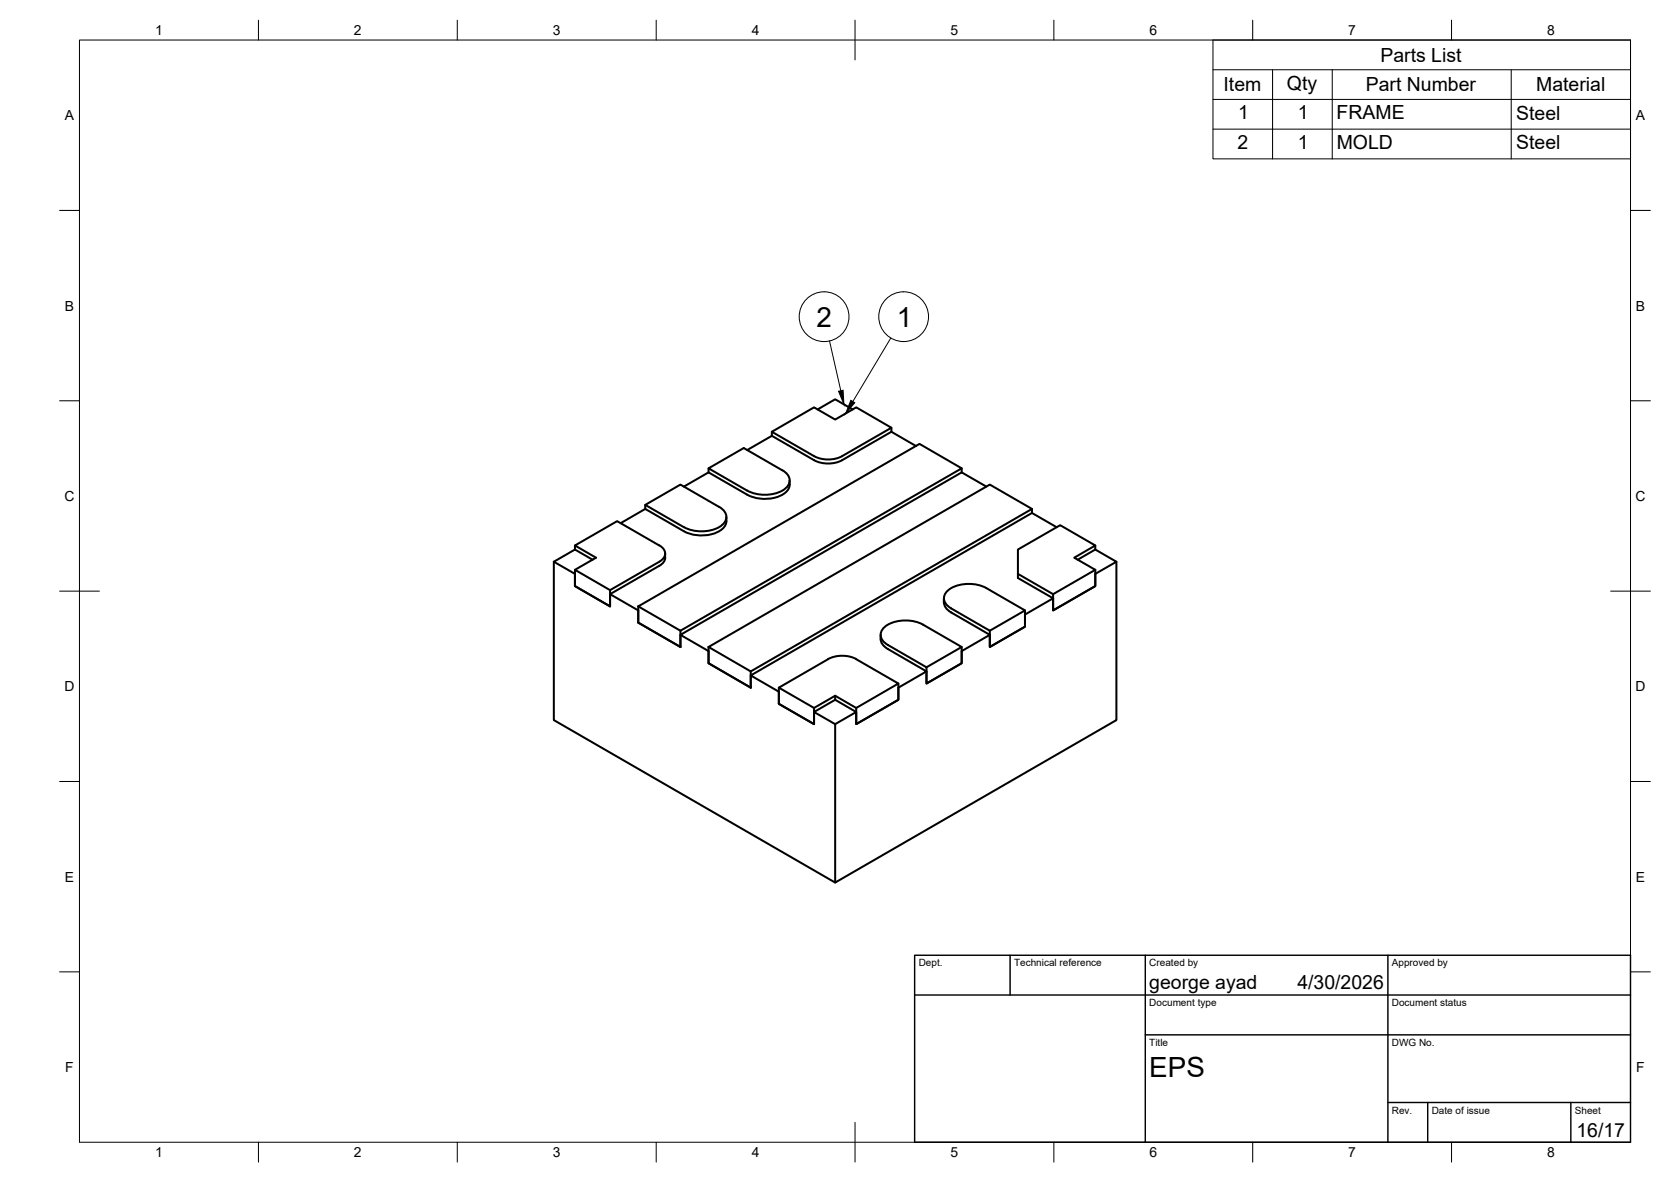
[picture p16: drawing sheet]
<svg xmlns="http://www.w3.org/2000/svg" width="420mm" height="297mm" viewBox="0 0 420 297" stroke-linecap="round" stroke-linejoin="round" font-family="sans-serif">
<defs><g id="words">
<g font-size="7">
<text x="205.3" y="82.1">2</text>
<text x="225.5" y="82.1">1</text>
<text x="289" y="270.6">EPS</text>
</g>
<g font-size="4.9">
<text x="347.1" y="15.5">Parts List</text>
<text x="307.7" y="23">Item</text>
<text x="323.6" y="22.5">Qty</text>
<text x="343.4" y="23">Part Number</text>
<text x="386.3" y="23">Material</text>
<text x="311.3" y="29.9">1</text>
<text x="326.3" y="29.9">1</text>
<text x="336.1" y="30">FRAME</text>
<text x="381.3" y="30">Steel</text>
<text x="311.2" y="37.4">2</text>
<text x="326.3" y="37.4">1</text>
<text x="336.1" y="37.5">MOLD</text>
<text x="381.3" y="37.5">Steel</text>
<text x="289" y="248.5">george ayad</text>
<text x="326.2" y="248.5">4/30/2026</text>
<text x="396.4" y="285.7">16/17</text>
</g>
<g font-size="3.5">
<text x="39" y="8.8">1</text>
<text x="89" y="8.8">2</text>
<text x="139" y="8.8">3</text>
<text x="189" y="8.8">4</text>
<text x="239" y="8.8">5</text>
<text x="289" y="8.8">6</text>
<text x="339" y="8.8">7</text>
<text x="389" y="8.8">8</text>
<text x="16.3" y="30.2">A</text>
<text x="411.3" y="30.2">A</text>
<text x="16.3" y="78">B</text>
<text x="411.3" y="78">B</text>
<text x="16.2" y="125.9">C</text>
<text x="411.2" y="125.9">C</text>
<text x="16.2" y="173.7">D</text>
<text x="411.2" y="173.7">D</text>
<text x="16.3" y="221.6">E</text>
<text x="411.3" y="221.6">E</text>
<text x="16.4" y="269.4">F</text>
<text x="411.4" y="269.4">F</text>
<text x="39" y="290.8">1</text>
<text x="89" y="290.8">2</text>
<text x="139" y="290.8">3</text>
<text x="189" y="290.8">4</text>
<text x="239" y="290.8">5</text>
<text x="289" y="290.8">6</text>
<text x="339" y="290.8">7</text>
<text x="389" y="290.8">8</text>
</g>
<g font-size="2.5">
<text x="231" y="242.9">Dept.</text>
<text x="255" y="242.9">Technical reference</text>
<text x="289" y="242.9">Created by</text>
<text x="350" y="242.9">Approved by</text>
<text x="289" y="252.8">Document type</text>
<text x="350" y="252.8">Document status</text>
<text x="289" y="262.9">Title</text>
<text x="350" y="262.9">DWG No.</text>
<text x="350" y="279.9">Rev.</text>
<text x="360" y="279.9">Date of issue</text>
<text x="396" y="279.9">Sheet</text>
</g>
</g></defs>
<!-- layer: Visible -->
<g fill="none" stroke="#000" stroke-width=".51">
<path d="M178.2 117.7v1M194.1 108.5l10.6-6.1 5.3 3 5.3-3 8.8 5.1-12.3 7.1a7.8 7.8 0 0 1-7.1 0zM194.1 108.5v1M205.6 102.9l4.4-2.6 4.4 2.6M224.1 107.5v1M230.3 112.1l-6.2-3.6-12.3 7.1a7.8 7.8 0 0 1-7.1 0l-10.6-6.1-6.2 3.6M241.8 117.7v1M144.6 137.1v1M162.2 126.9v1M165.8 137.1l-10.6-6.1-10.6 6.1 5.3 3.1-5.3 3 8.8 5.1 12.4-7.1M165.8 137.1a2.16 2.16 0 0 1 1.5 2 2.16 2.16 0 0 1-1.5 2M167.2 139.1v1.1"/>
<path d="M180.8 127.4l-9.7-5.6-8.9 5.1 9.8 5.6M180.8 127.4a2.7 2.7 0 0 1 1.8 2.5 2.7 2.7 0 0 1-1.8 2.6 9.8 9.8 0 0 1-8.8 0M182.6 129.9a3.7 3.7 0 0 1-3 4.1 9.9 9.9 0 0 1-7.6-.5l-9.8-5.6-6.1 3.6M187.9 123.3a9.5 9.5 0 0 0 9.6-.5 2.58 2.58 0 0 0 1-2.5 2.58 2.58 0 0 0-1.8-2.1l-9.7-5.6-8.8 5.1 9.7 5.6M198.5 120.7v1.1M198.6 121.8a4.2 4.2 0 0 1-3.9 3.3 9.9 9.9 0 0 1-6.8-.8l-9.7-5.6-6.2 3.6M248 122.3l-6.2-3.6-70.7 40.8 7.1 4.1v3.1l10.6 6.1M255.9 138.1l10.7-6.1 8.8 5.1-5.3 3.1 5.3 3-10.6 6.1-8.9-5.1zM259.5 127.9v1M265.7 132.5l-6.2-3.6-70.7 40.8 7 4.1v3.1l8.9 5.1v-3.1M275.4 138.1l5.3 3.1-5.3 3v3.1l-10.6 6.1v-3M275.4 137.1v1"/>
<path d="M275.4 138.1l-4.4 2.6M139.3 141.2v39.8l70.7 40.8M144.6 143.2v4.1l8.8 5.1v-4.1M149 140.7l-4.4-2.6-5.3 3.1 5.3 3v3.1l8.8 5.1v-3.1M160.5 152.4l70.7-40.8 10.6 6.1-70.7 40.8zM160.5 152.4v4.1l10.6 6.1M167.3 140.1a2.42 2.42 0 0 1-1.5 2.1l-12.4 7.1 7.1 4.1v3.1l10.6 6.1M171.1 158.5v4.1M221.4 159.5a3.2 3.2 0 0 0 1.9 3.6M237.3 150.4v1M237.3 151.4a3.1 3.1 0 0 0 1.9 2.5l9.7 5.6-7.1 4.1v3.1l-8.8 5.1v-3.1M248 147.8a9.5 9.5 0 0 0-9.5 .5 2.6 2.6 0 0 0-1.1 2.5 2.6 2.6 0 0 0 1.8 2.1l9.7 5.6 8.8-5.1-9.7-5.6"/>
<path d="M255.9 144.2v1.1l8.9 5.1M257.7 153.4v4.1l-8.8 5.1v-4.1M264.8 150.4l-7.1 4v3.1l-8.8 5.1v-3.1M275.4 143.2v4.1l-10.6 6.1v-4.1M280.7 141.2v39.8l-70.7 40.8v-39.8M178.2 162.6l70.7-40.8 10.6 6.1-70.7 40.8zM178.2 162.6v4.1l10.6 6.1M188.8 168.7v4.1M195.8 172.8l12.4-7.2a7.8 7.8 0 0 1 7.1 0l10.6 6.2-10.6 6.1-5.3-3.1-5.3 3.1zM195.8 172.8v4.1l8.9 5.1v-4.1M204.7 178.9l5.3-3 5.3 3-5.3 3.1zM210 174.8v1.1"/>
<path d="M223.2 162.1l9.8 5.6v4.1l8.8-5.1v-4.1M223.2 163.1l9.8 5.6-7.1 4.1v3.1l-10.6 6.1v-3.1M223.3 162.1a2.7 2.7 0 0 1-1.9-2.6 2.7 2.7 0 0 1 1.9-2.5 9.8 9.8 0 0 1 8.8 0l9.7 5.6-8.8 5.1M225.9 171.8v4.1l-10.6 6.1v-4.1"/>
</g>
<!-- layer: BORDER -->
<g fill="none" stroke="#000" stroke-width=".25">
<path d="M20 10.1h390v276.9h-390zM65 5.1v5M115 5.1v5M165 5.1v5M215 5.1v10M265 5.1v5M315 5.1v5M365 5.1v5M15 52.9h5M410 52.9h5M15 100.7h5M410 100.7h5"/>
<path d="M15 148.6h10M405 148.6h10M15 196.4h5M410 196.4h5M15 244.2h5M410 244.2h5M65 287v5M115 287v5M165 287v5M215 282.1v9.9M265 287v5M315 287v5"/>
<path d="M365 287v5"/>
</g>
<!-- layer: TITLEBLOCK -->
<path d="M230 240.1h180v46.9h-180zM230 250h180M254 240.1v9.9M288 240.1v46.9M349 240.1v46.9M288 260.1h122M349 277.1h61M359 277.1v9.9M395 277.1v9.9" fill="none" stroke="#000" stroke-width=".36"/>
<!-- layer: Parts Lists -->
<path d="M305 10.1h105v29.8h-105zM305 17.5h105M320 17.5v22.4M335 17.5v22.4M380 17.5v22.4M305 25h105M305 32.5h105" fill="none" stroke="#000" stroke-width=".25"/>
<!-- layer: Balloons -->
<g fill="none" stroke="#000" stroke-width=".25">
<circle cx="207.2" cy="79.6" r="6.3"/>
<circle cx="227.2" cy="79.6" r="6.3"/>
</g>
<!-- layer: 0 -->
<path d="M210.8 98.3l1.2-.2 .2 3.5zM213.9 100.6l1 .6-2.3 2.7z" fill="#000" stroke="#000" stroke-width=".25"/>
<path d="M208.6 85.7l2.8 12.5M224 84.9l-9.6 16" fill="none" stroke="#000" stroke-width=".25"/>
<use href="#words"/>
</svg>
